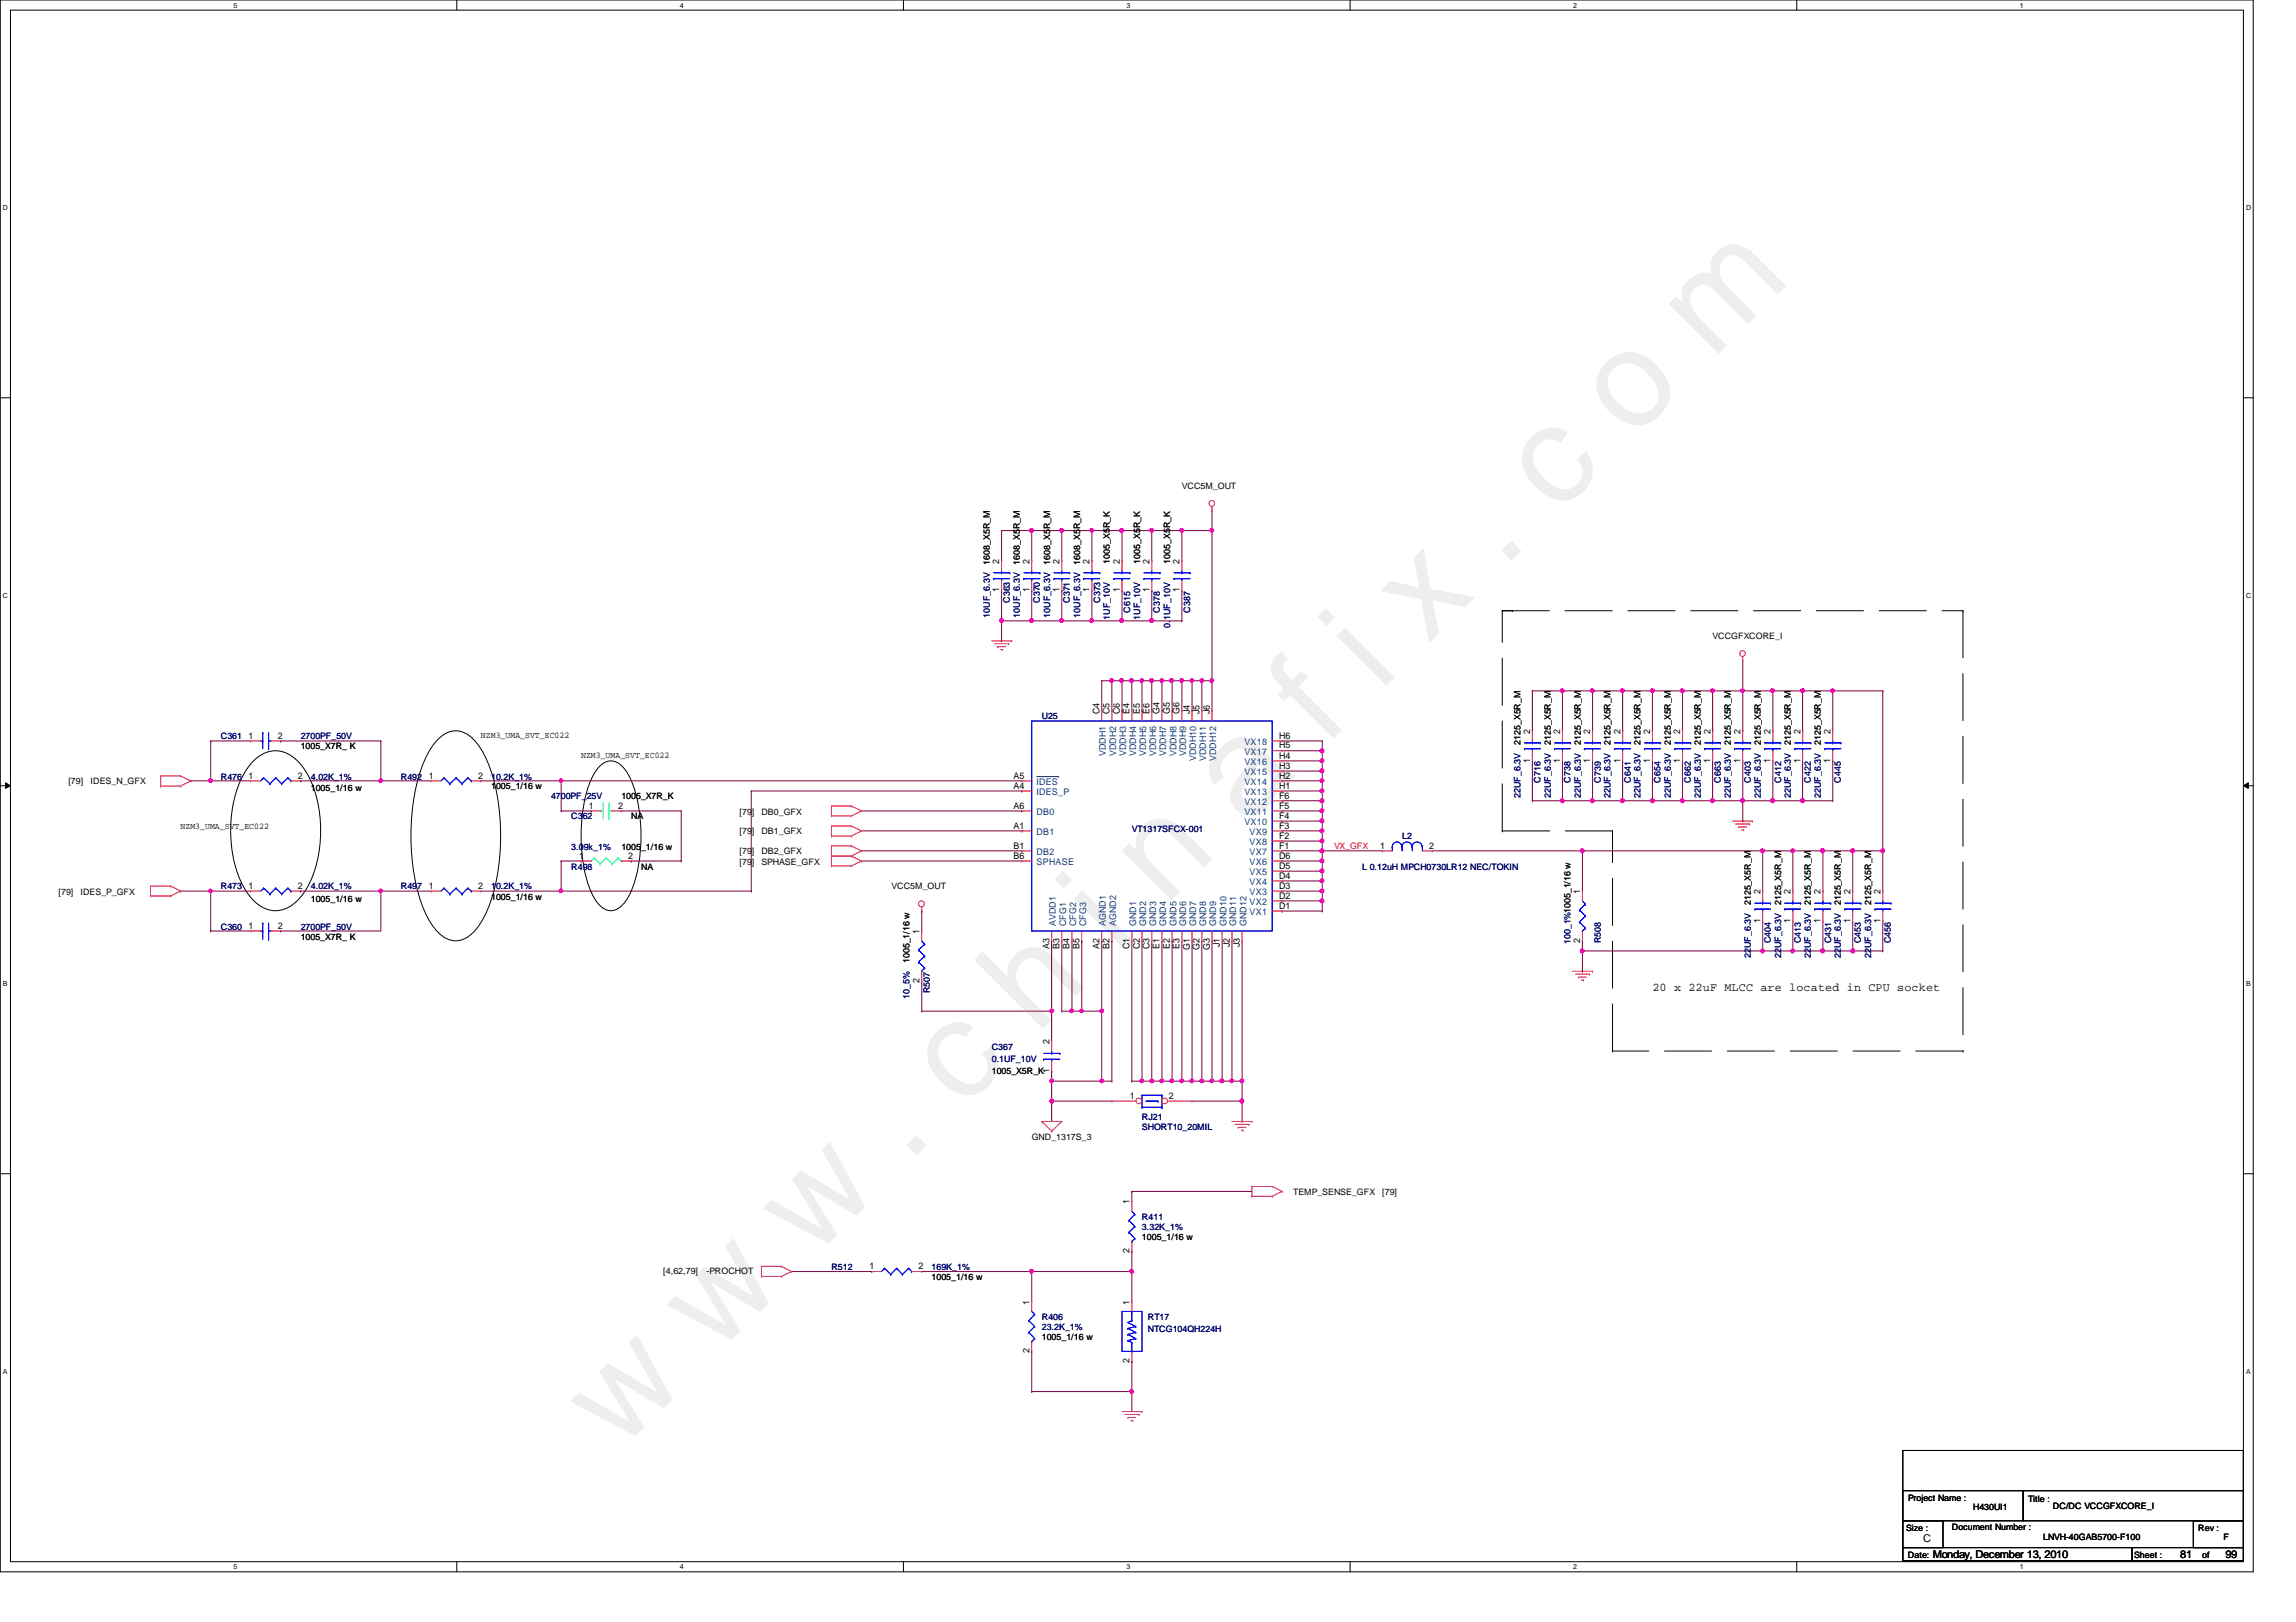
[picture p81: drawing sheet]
<svg xmlns="http://www.w3.org/2000/svg" width="297mm" height="210mm" viewBox="0 0 297 210" stroke-linecap="round" stroke-linejoin="round" font-family="sans-serif">
<defs><g id="words">
<text font-size="17.6" fill="#f0f" x="80.1" y="188" transform="rotate(-45 80.1 188)">w w w . c h i n a f i x . c o m</text>
<text font-size="1.5" x="213.8" y="128.2">20 x 22uF MLCC are located in CPU socket</text>
<g font-size="1.4">
<text x="248.8" y="199.5">C</text>
<text x="250.1" y="201.6">Monday, December 13, 2010</text>
<text x="282.1" y="201.6">81</text>
<text x="287.9" y="201.6">99</text>
</g>
<g font-size="1.2">
<text x="129.3" y="76.7" transform="rotate(-90 129.3 76.7)">1</text>
<text x="129.3" y="73" transform="rotate(-90 129.3 73)">2</text>
<text x="133.2" y="76.7" transform="rotate(-90 133.2 76.7)">1</text>
<text x="133.2" y="73" transform="rotate(-90 133.2 73)">2</text>
<text x="137.1" y="76.7" transform="rotate(-90 137.1 76.7)">1</text>
<text x="137.1" y="73" transform="rotate(-90 137.1 73)">2</text>
<text x="141" y="76.7" transform="rotate(-90 141 76.7)">1</text>
<text x="141" y="73" transform="rotate(-90 141 73)">2</text>
<text x="144.9" y="76.7" transform="rotate(-90 144.9 76.7)">1</text>
<text x="144.9" y="73" transform="rotate(-90 144.9 73)">2</text>
<text x="148.7" y="76.7" transform="rotate(-90 148.7 76.7)">1</text>
<text x="148.7" y="73" transform="rotate(-90 148.7 73)">2</text>
<text x="152.6" y="76.7" transform="rotate(-90 152.6 76.7)">1</text>
<text x="152.6" y="73" transform="rotate(-90 152.6 73)">2</text>
<text x="32.2" y="95.6">1</text>
<text x="35.9" y="95.6">2</text>
<text x="142.2" y="92.4" transform="rotate(-90 142.2 92.4)">C4</text>
<text x="143.5" y="92.4" transform="rotate(-90 143.5 92.4)">C5</text>
<text x="144.9" y="92.4" transform="rotate(-90 144.9 92.4)">C6</text>
<text x="146.1" y="92.4" transform="rotate(-90 146.1 92.4)">E4</text>
<text x="147.4" y="92.4" transform="rotate(-90 147.4 92.4)">E5</text>
<text x="148.7" y="92.4" transform="rotate(-90 148.7 92.4)">E6</text>
<text x="150" y="92.4" transform="rotate(-90 150 92.4)">G4</text>
<text x="151.3" y="92.4" transform="rotate(-90 151.3 92.4)">G5</text>
<text x="152.6" y="92.4" transform="rotate(-90 152.6 92.4)">G6</text>
<text x="153.9" y="92.4" transform="rotate(-90 153.9 92.4)">J4</text>
<text x="155.2" y="92.4" transform="rotate(-90 155.2 92.4)">J5</text>
<text x="156.5" y="92.4" transform="rotate(-90 156.5 92.4)">J6</text>
<text x="165.5" y="95.6">H6</text>
<text x="197.9" y="95" transform="rotate(-90 197.9 95)">2</text>
<text x="201.8" y="95" transform="rotate(-90 201.8 95)">2</text>
<text x="205.7" y="95" transform="rotate(-90 205.7 95)">2</text>
<text x="209.6" y="95" transform="rotate(-90 209.6 95)">2</text>
<text x="213.5" y="95" transform="rotate(-90 213.5 95)">2</text>
<text x="217.4" y="95" transform="rotate(-90 217.4 95)">2</text>
<text x="221.3" y="95" transform="rotate(-90 221.3 95)">2</text>
<text x="225.2" y="95" transform="rotate(-90 225.2 95)">2</text>
<text x="229.1" y="95" transform="rotate(-90 229.1 95)">2</text>
<text x="232.9" y="95" transform="rotate(-90 232.9 95)">2</text>
<text x="236.8" y="95" transform="rotate(-90 236.8 95)">2</text>
<text x="32.2" y="100.8">1</text>
<text x="38.5" y="100.8">2</text>
<text x="55.5" y="100.8">1</text>
<text x="61.8" y="100.8">2</text>
<text x="131.1" y="100.8">A5</text>
<text x="165.5" y="100.8">H2</text>
<text x="165.5" y="99.5">H3</text>
<text x="165.5" y="98.2">H4</text>
<text x="165.5" y="96.9">H5</text>
<text x="197.9" y="98.7" transform="rotate(-90 197.9 98.7)">1</text>
<text x="201.8" y="98.7" transform="rotate(-90 201.8 98.7)">1</text>
<text x="205.7" y="98.7" transform="rotate(-90 205.7 98.7)">1</text>
<text x="209.6" y="98.7" transform="rotate(-90 209.6 98.7)">1</text>
<text x="213.5" y="98.7" transform="rotate(-90 213.5 98.7)">1</text>
<text x="217.4" y="98.7" transform="rotate(-90 217.4 98.7)">1</text>
<text x="221.3" y="98.7" transform="rotate(-90 221.3 98.7)">1</text>
<text x="225.2" y="98.7" transform="rotate(-90 225.2 98.7)">1</text>
<text x="229.1" y="98.7" transform="rotate(-90 229.1 98.7)">1</text>
<text x="232.9" y="98.7" transform="rotate(-90 232.9 98.7)">1</text>
<text x="236.8" y="98.7" transform="rotate(-90 236.8 98.7)">1</text>
<text x="76.2" y="104.6">1</text>
<text x="80" y="104.6">2</text>
<text x="131.1" y="107.2">A1</text>
<text x="131.1" y="102.1">A4</text>
<text x="131.1" y="104.6">A6</text>
<text x="165.5" y="107.2">F3</text>
<text x="165.5" y="106">F4</text>
<text x="165.5" y="104.6">F5</text>
<text x="165.5" y="103.3">F6</text>
<text x="165.5" y="102.1">H1</text>
<text x="74.9" y="111.1">1</text>
<text x="81.3" y="111.1">2</text>
<text x="131.1" y="109.8">B1</text>
<text x="131.1" y="111.1">B6</text>
<text x="165.5" y="113.7">D4</text>
<text x="165.5" y="112.4">D5</text>
<text x="165.5" y="111.1">D6</text>
<text x="165.5" y="109.8">F1</text>
<text x="165.5" y="108.5">F2</text>
<text x="178.6" y="109.8">1</text>
<text x="184.9" y="109.8">2</text>
<text x="32.2" y="115">1</text>
<text x="38.5" y="115">2</text>
<text x="55.5" y="115">1</text>
<text x="61.8" y="115">2</text>
<text x="165.5" y="117.6">D1</text>
<text x="165.5" y="116.3">D2</text>
<text x="165.5" y="115">D3</text>
<text x="204.4" y="115.7" transform="rotate(-90 204.4 115.7)">1</text>
<text x="227.8" y="119.4" transform="rotate(-90 227.8 119.4)">1</text>
<text x="227.8" y="115.7" transform="rotate(-90 227.8 115.7)">2</text>
<text x="231.6" y="119.4" transform="rotate(-90 231.6 119.4)">1</text>
<text x="231.6" y="115.7" transform="rotate(-90 231.6 115.7)">2</text>
<text x="235.5" y="119.4" transform="rotate(-90 235.5 119.4)">1</text>
<text x="235.5" y="115.7" transform="rotate(-90 235.5 115.7)">2</text>
<text x="239.4" y="119.4" transform="rotate(-90 239.4 119.4)">1</text>
<text x="239.4" y="115.7" transform="rotate(-90 239.4 115.7)">2</text>
<text x="243.3" y="119.4" transform="rotate(-90 243.3 119.4)">1</text>
<text x="243.3" y="115.7" transform="rotate(-90 243.3 115.7)">2</text>
<text x="32.2" y="120.2">1</text>
<text x="35.9" y="120.2">2</text>
<text x="119" y="120.9" transform="rotate(-90 119 120.9)">1</text>
<text x="135.8" y="122.8" transform="rotate(-90 135.8 122.8)">A3</text>
<text x="137.1" y="122.8" transform="rotate(-90 137.1 122.8)">B3</text>
<text x="138.4" y="122.8" transform="rotate(-90 138.4 122.8)">B4</text>
<text x="139.7" y="122.8" transform="rotate(-90 139.7 122.8)">B5</text>
<text x="142.2" y="122.8" transform="rotate(-90 142.2 122.8)">A2</text>
<text x="143.5" y="122.8" transform="rotate(-90 143.5 122.8)">B2</text>
<text x="146.1" y="122.9" transform="rotate(-90 146.1 122.9)">C1</text>
<text x="147.4" y="122.9" transform="rotate(-90 147.4 122.9)">C2</text>
<text x="148.7" y="122.9" transform="rotate(-90 148.7 122.9)">C3</text>
<text x="150" y="122.8" transform="rotate(-90 150 122.8)">E1</text>
<text x="151.3" y="122.8" transform="rotate(-90 151.3 122.8)">E2</text>
<text x="152.6" y="122.8" transform="rotate(-90 152.6 122.8)">E3</text>
<text x="153.9" y="122.9" transform="rotate(-90 153.9 122.9)">G1</text>
<text x="155.2" y="122.9" transform="rotate(-90 155.2 122.9)">G2</text>
<text x="156.5" y="122.9" transform="rotate(-90 156.5 122.9)">G3</text>
<text x="157.8" y="122.6" transform="rotate(-90 157.8 122.6)">J1</text>
<text x="159.1" y="122.6" transform="rotate(-90 159.1 122.6)">J2</text>
<text x="160.4" y="122.6" transform="rotate(-90 160.4 122.6)">J3</text>
<text x="204.4" y="122" transform="rotate(-90 204.4 122)">2</text>
<text x="119" y="127.2" transform="rotate(-90 119 127.2)">2</text>
<text x="135.8" y="135.1" transform="rotate(-90 135.8 135.1)">2</text>
<text x="135.8" y="138.9" transform="rotate(-90 135.8 138.9)">1</text>
<text x="146.2" y="142.2">1</text>
<text x="151.2" y="142.2">2</text>
<text x="146.1" y="155.9" transform="rotate(-90 146.1 155.9)">1</text>
<text x="112.5" y="164.3">1</text>
<text x="118.8" y="164.3">2</text>
<text x="146.1" y="162.2" transform="rotate(-90 146.1 162.2)">2</text>
<text x="133.2" y="168.8" transform="rotate(-90 133.2 168.8)">1</text>
<text x="146.1" y="168.8" transform="rotate(-90 146.1 168.8)">1</text>
<text x="133.2" y="175.1" transform="rotate(-90 133.2 175.1)">2</text>
<text x="146.1" y="176.4" transform="rotate(-90 146.1 176.4)">2</text>
</g>
<g font-size="1.2" fill="#004080">
<text x="134.1" y="101.6">IDES</text>
<text x="143.1" y="97.9" transform="rotate(-90 143.1 97.9)">VDDH1</text>
<text x="144.4" y="97.9" transform="rotate(-90 144.4 97.9)">VDDH2</text>
<text x="145.7" y="97.9" transform="rotate(-90 145.7 97.9)">VDDH3</text>
<text x="147" y="97.9" transform="rotate(-90 147 97.9)">VDDH4</text>
<text x="148.3" y="97.9" transform="rotate(-90 148.3 97.9)">VDDH5</text>
<text x="149.6" y="97.9" transform="rotate(-90 149.6 97.9)">VDDH6</text>
<text x="150.9" y="97.9" transform="rotate(-90 150.9 97.9)">VDDH7</text>
<text x="152.2" y="97.9" transform="rotate(-90 152.2 97.9)">VDDH8</text>
<text x="153.5" y="97.9" transform="rotate(-90 153.5 97.9)">VDDH9</text>
<text x="154.8" y="98.5" transform="rotate(-90 154.8 98.5)">VDDH10</text>
<text x="156" y="98.5" transform="rotate(-90 156 98.5)">VDDH11</text>
<text x="157.3" y="98.5" transform="rotate(-90 157.3 98.5)">VDDH12</text>
<text x="161" y="101.6">VX14</text>
<text x="161" y="100.3">VX15</text>
<text x="161" y="99">VX16</text>
<text x="161" y="97.7">VX17</text>
<text x="161" y="96.4">VX18</text>
<text x="134.1" y="102.9">IDES_P</text>
<text x="134.1" y="105.5">DB0</text>
<text x="161" y="106.8">VX10</text>
<text x="161" y="105.5">VX11</text>
<text x="161" y="104.2">VX12</text>
<text x="161" y="102.9">VX13</text>
<text x="134.1" y="108.1">DB1</text>
<text x="134.1" y="110.7">DB2</text>
<text x="134.1" y="112">SPHASE</text>
<text x="161.7" y="113.3">VX5</text>
<text x="161.7" y="112">VX6</text>
<text x="161.7" y="110.7">VX7</text>
<text x="161.7" y="109.4">VX8</text>
<text x="161.7" y="108.1">VX9</text>
<text x="136.6" y="119.8" transform="rotate(-90 136.6 119.8)">AVDD1</text>
<text x="137.9" y="119.8" transform="rotate(-90 137.9 119.8)">CFG1</text>
<text x="139.2" y="119.8" transform="rotate(-90 139.2 119.8)">CFG2</text>
<text x="140.5" y="119.8" transform="rotate(-90 140.5 119.8)">CFG3</text>
<text x="143.1" y="119.8" transform="rotate(-90 143.1 119.8)">AGND1</text>
<text x="144.4" y="119.8" transform="rotate(-90 144.4 119.8)">AGND2</text>
<text x="147" y="119.8" transform="rotate(-90 147 119.8)">GND1</text>
<text x="148.3" y="119.8" transform="rotate(-90 148.3 119.8)">GND2</text>
<text x="149.6" y="119.8" transform="rotate(-90 149.6 119.8)">GND3</text>
<text x="150.9" y="119.8" transform="rotate(-90 150.9 119.8)">GND4</text>
<text x="152.2" y="119.8" transform="rotate(-90 152.2 119.8)">GND5</text>
<text x="153.5" y="119.8" transform="rotate(-90 153.5 119.8)">GND6</text>
<text x="154.8" y="119.8" transform="rotate(-90 154.8 119.8)">GND7</text>
<text x="156" y="119.8" transform="rotate(-90 156 119.8)">GND8</text>
<text x="157.3" y="119.8" transform="rotate(-90 157.3 119.8)">GND9</text>
<text x="158.7" y="119.8" transform="rotate(-90 158.7 119.8)">GND10</text>
<text x="159.9" y="119.8" transform="rotate(-90 159.9 119.8)">GND11</text>
<text x="161.2" y="119.8" transform="rotate(-90 161.2 119.8)">GND12</text>
<text x="161.7" y="118.4">VX1</text>
<text x="161.7" y="117.1">VX2</text>
<text x="161.7" y="115.9">VX3</text>
<text x="161.7" y="114.6">VX4</text>
</g>
<g font-size="1.1">
<text x="152.9" y="63.3">VCC5M_OUT</text>
<text x="128.1" y="73.1" transform="rotate(-90 128.1 73.1)">1608_X5R_M</text>
<text x="131.9" y="73.1" transform="rotate(-90 131.9 73.1)">1608_X5R_M</text>
<text x="135.8" y="73.1" transform="rotate(-90 135.8 73.1)">1608_X5R_M</text>
<text x="139.7" y="73.1" transform="rotate(-90 139.7 73.1)">1608_X5R_M</text>
<text x="143.6" y="72.9" transform="rotate(-90 143.6 72.9)">1005_X5R_K</text>
<text x="147.5" y="72.9" transform="rotate(-90 147.5 72.9)">1005_X5R_K</text>
<text x="151.4" y="72.9" transform="rotate(-90 151.4 72.9)">1005_X5R_K</text>
<text x="221.6" y="82.7">VCCGFXCORE_I</text>
<text x="62.2" y="95.5">NZM3_UMA_SVT_EC022</text>
<text x="8.8" y="101.5">[79]</text>
<text x="11.7" y="101.5">IDES_N_GFX</text>
<text x="38.9" y="97">1005_X7R_ K</text>
<text x="75.2" y="98.1">NZM3_UMA_SVT_EC022</text>
<text x="196.7" y="96.4" transform="rotate(-90 196.7 96.4)">2125_X5R_M</text>
<text x="200.6" y="96.4" transform="rotate(-90 200.6 96.4)">2125_X5R_M</text>
<text x="204.5" y="96.4" transform="rotate(-90 204.5 96.4)">2125_X5R_M</text>
<text x="208.4" y="96.4" transform="rotate(-90 208.4 96.4)">2125_X5R_M</text>
<text x="212.3" y="96.4" transform="rotate(-90 212.3 96.4)">2125_X5R_M</text>
<text x="216.2" y="96.4" transform="rotate(-90 216.2 96.4)">2125_X5R_M</text>
<text x="220" y="96.4" transform="rotate(-90 220 96.4)">2125_X5R_M</text>
<text x="223.9" y="96.4" transform="rotate(-90 223.9 96.4)">2125_X5R_M</text>
<text x="227.8" y="96.4" transform="rotate(-90 227.8 96.4)">2125_X5R_M</text>
<text x="231.7" y="96.4" transform="rotate(-90 231.7 96.4)">2125_X5R_M</text>
<text x="235.6" y="96.4" transform="rotate(-90 235.6 96.4)">2125_X5R_M</text>
<text x="23.4" y="107.2">NZM3_UMA_SVT_EC022</text>
<text x="40.2" y="102.4">1005_1/16 w</text>
<text x="63.5" y="102.2">1005_1/16 w</text>
<text x="80.4" y="103.5">1005_X7R_K</text>
<text x="81.7" y="106">NA</text>
<text x="95.7" y="105.4">[79]</text>
<text x="95.7" y="108">[79]</text>
<text x="98.5" y="105.4">DB0_GFX</text>
<text x="98.5" y="108">DB1_GFX</text>
<text x="80.4" y="109.9">1005_1/16 w</text>
<text x="83" y="112.5">NA</text>
<text x="95.7" y="110.6">[79]</text>
<text x="95.7" y="111.9">[79]</text>
<text x="98.5" y="110.6">DB2_GFX</text>
<text x="98.5" y="111.9">SPHASE_GFX</text>
<text x="7.6" y="115.8">[79]</text>
<text x="10.4" y="115.8">IDES_P_GFX</text>
<text x="40.2" y="116.7">1005_1/16 w</text>
<text x="63.5" y="116.4">1005_1/16 w</text>
<text x="115.4" y="115.1">VCC5M_OUT</text>
<text x="226.5" y="117.1" transform="rotate(-90 226.5 117.1)">2125_X5R_M</text>
<text x="230.4" y="117.1" transform="rotate(-90 230.4 117.1)">2125_X5R_M</text>
<text x="234.3" y="117.1" transform="rotate(-90 234.3 117.1)">2125_X5R_M</text>
<text x="238.2" y="117.1" transform="rotate(-90 238.2 117.1)">2125_X5R_M</text>
<text x="242.1" y="117.1" transform="rotate(-90 242.1 117.1)">2125_X5R_M</text>
<text x="38.9" y="121.6">1005_X7R_ K</text>
<text x="117.7" y="124.6" transform="rotate(-90 117.7 124.6)">1005_1/16 w</text>
<text x="128.3" y="138.9">1005_X5R_K</text>
<text x="133.5" y="147.5">GND_1317S_3</text>
<text x="167.3" y="154.6">TEMP_SENSE_GFX</text>
<text x="178.8" y="154.6">[79]</text>
<text x="147.7" y="160.4">1005_1/16 w</text>
<text x="85.8" y="164.8">[4,62,79]</text>
<text x="91.4" y="164.8">-PROCHOT</text>
<text x="120.5" y="165.7">1005_1/16 w</text>
<text x="134.8" y="173.4">1005_1/16 w</text>
<text x="246.8" y="194.3">Project Name :</text>
<text x="255.3" y="195.4">H430UI1</text>
<text x="262.4" y="194.4">Title :</text>
<text x="265.6" y="195.3">DC/DC VCCGFXCORE_I</text>
<text x="246.6" y="198.2">Size :</text>
<text x="246.8" y="201.6">Date:</text>
<text x="252.5" y="198">Document Number :</text>
<text x="264.3" y="199.3">LNVH-40GAB5700-F100</text>
<text x="276.1" y="201.6">Sheet :</text>
<text x="284.4" y="198.2">Rev :</text>
<text x="284.9" y="201.6">of</text>
<text x="287.7" y="199.3">F</text>
</g>
<g font-size="1.1" fill="#000080">
<text x="128.1" y="79.9" transform="rotate(-90 128.1 79.9)">10UF_6.3V</text>
<text x="130.6" y="78" transform="rotate(-90 130.6 78)">C363</text>
<text x="131.9" y="79.9" transform="rotate(-90 131.9 79.9)">10UF_6.3V</text>
<text x="134.5" y="78" transform="rotate(-90 134.5 78)">C370</text>
<text x="135.8" y="79.9" transform="rotate(-90 135.8 79.9)">10UF_6.3V</text>
<text x="138.4" y="78" transform="rotate(-90 138.4 78)">C371</text>
<text x="139.7" y="79.9" transform="rotate(-90 139.7 79.9)">10UF_6.3V</text>
<text x="142.3" y="78" transform="rotate(-90 142.3 78)">C373</text>
<text x="143.6" y="80.2" transform="rotate(-90 143.6 80.2)">1UF_10V</text>
<text x="146.2" y="79.3" transform="rotate(-90 146.2 79.3)">C615</text>
<text x="147.5" y="80.2" transform="rotate(-90 147.5 80.2)">1UF_10V</text>
<text x="150.1" y="79.3" transform="rotate(-90 150.1 79.3)">C378</text>
<text x="151.4" y="81.2" transform="rotate(-90 151.4 81.2)">0.1UF_10V</text>
<text x="154" y="79.3" transform="rotate(-90 154 79.3)">C387</text>
<text x="28.6" y="95.7">C361</text>
<text x="38.9" y="95.7">2700PF_50V</text>
<text x="134.8" y="93.1">U25</text>
<text x="28.6" y="100.9">R476</text>
<text x="40.2" y="100.9">4.02K_1%</text>
<text x="51.9" y="100.9">R492</text>
<text x="63.5" y="100.9">10.2K_1%</text>
<text x="199.3" y="101.3" transform="rotate(-90 199.3 101.3)">C716</text>
<text x="203.2" y="101.3" transform="rotate(-90 203.2 101.3)">C738</text>
<text x="207.1" y="101.3" transform="rotate(-90 207.1 101.3)">C739</text>
<text x="211" y="101.3" transform="rotate(-90 211 101.3)">C641</text>
<text x="214.8" y="101.3" transform="rotate(-90 214.8 101.3)">C654</text>
<text x="218.7" y="101.3" transform="rotate(-90 218.7 101.3)">C662</text>
<text x="222.6" y="101.3" transform="rotate(-90 222.6 101.3)">C663</text>
<text x="226.5" y="101.3" transform="rotate(-90 226.5 101.3)">C403</text>
<text x="230.4" y="101.3" transform="rotate(-90 230.4 101.3)">C412</text>
<text x="234.3" y="101.3" transform="rotate(-90 234.3 101.3)">C422</text>
<text x="238.2" y="101.3" transform="rotate(-90 238.2 101.3)">C445</text>
<text x="71.3" y="103.5">4700PF_25V</text>
<text x="73.9" y="106">C362</text>
<text x="146.4" y="107.6">VT1317SFCX-001</text>
<text x="196.7" y="103.3" transform="rotate(-90 196.7 103.3)">22UF_6.3V</text>
<text x="200.6" y="103.3" transform="rotate(-90 200.6 103.3)">22UF_6.3V</text>
<text x="204.5" y="103.3" transform="rotate(-90 204.5 103.3)">22UF_6.3V</text>
<text x="208.4" y="103.3" transform="rotate(-90 208.4 103.3)">22UF_6.3V</text>
<text x="212.3" y="103.3" transform="rotate(-90 212.3 103.3)">22UF_6.3V</text>
<text x="216.2" y="103.3" transform="rotate(-90 216.2 103.3)">22UF_6.3V</text>
<text x="220" y="103.3" transform="rotate(-90 220 103.3)">22UF_6.3V</text>
<text x="223.9" y="103.3" transform="rotate(-90 223.9 103.3)">22UF_6.3V</text>
<text x="227.8" y="103.3" transform="rotate(-90 227.8 103.3)">22UF_6.3V</text>
<text x="231.7" y="103.3" transform="rotate(-90 231.7 103.3)">22UF_6.3V</text>
<text x="235.6" y="103.3" transform="rotate(-90 235.6 103.3)">22UF_6.3V</text>
<text x="73.9" y="112.5">R498</text>
<text x="73.9" y="109.9">3.09k_1%</text>
<text x="176.2" y="112.5">L 0.12uH MPCH0730LR12 NEC/TOKIN</text>
<text x="181.4" y="108.6">L2</text>
<text x="28.6" y="115.1">R473</text>
<text x="40.2" y="115.1">4.02K_1%</text>
<text x="51.9" y="115.1">R497</text>
<text x="63.5" y="115.1">10.2K_1%</text>
<text x="28.6" y="120.3">C360</text>
<text x="38.9" y="120.3">2700PF_50V</text>
<text x="203.2" y="122.2" transform="rotate(-90 203.2 122.2)">100_1%1005_1/16 w</text>
<text x="207.1" y="122" transform="rotate(-90 207.1 122)">R508</text>
<text x="226.5" y="124" transform="rotate(-90 226.5 124)">22UF_6.3V</text>
<text x="229.1" y="122" transform="rotate(-90 229.1 122)">C404</text>
<text x="230.4" y="124" transform="rotate(-90 230.4 124)">22UF_6.3V</text>
<text x="233" y="122" transform="rotate(-90 233 122)">C413</text>
<text x="234.3" y="124" transform="rotate(-90 234.3 124)">22UF_6.3V</text>
<text x="236.9" y="122" transform="rotate(-90 236.9 122)">C431</text>
<text x="238.2" y="124" transform="rotate(-90 238.2 124)">22UF_6.3V</text>
<text x="240.7" y="122" transform="rotate(-90 240.7 122)">C453</text>
<text x="242.1" y="124" transform="rotate(-90 242.1 124)">22UF_6.3V</text>
<text x="244.6" y="122" transform="rotate(-90 244.6 122)">C456</text>
<text x="117.7" y="129.3" transform="rotate(-90 117.7 129.3)">10_5%</text>
<text x="120.3" y="128.5" transform="rotate(-90 120.3 128.5)">R507</text>
<text x="128.3" y="135.8">C367</text>
<text x="128.3" y="137.4">0.1UF_10V</text>
<text x="147.7" y="144.9">RJ21</text>
<text x="147.7" y="146.2">SHORT10_20MIL</text>
<text x="147.7" y="157.9">R411</text>
<text x="147.7" y="159.2">3.32K_1%</text>
<text x="107.6" y="164.3">R512</text>
<text x="120.5" y="164.3">169K_1%</text>
<text x="134.8" y="170.8">R406</text>
<text x="134.8" y="172.1">23.2K_1%</text>
<text x="148.5" y="170.8">RT17</text>
<text x="148.5" y="172.4">NTCG104QH224H</text>
</g>
<text font-size="1.1" fill="#f00" x="172.6" y="109.9">VX_GFX</text>
<g font-size=".9">
<text x="30.2" y="1">5</text>
<text x="88" y="1">4</text>
<text x="145.8" y="1">3</text>
<text x="203.5" y="1">2</text>
<text x="261.3" y="1">1</text>
<text x=".4" y="27.2">D</text>
<text x="290.6" y="27.2">D</text>
<text x=".4" y="77.3">C</text>
<text x="290.6" y="77.3">C</text>
<text x=".4" y="127.6">B</text>
<text x="290.6" y="127.6">B</text>
<text x=".4" y="177.8">A</text>
<text x="290.6" y="177.8">A</text>
<text x="30.2" y="203.1">5</text>
<text x="88" y="203.1">4</text>
<text x="145.8" y="203.1">3</text>
<text x="203.5" y="203.1">2</text>
<text x="261.3" y="203.1">1</text>
</g>
</g></defs>
<path d="M0 0h291.5v203.4h-291.5zM1.4 1.3h288.8v200.8h-288.8z" fill="none" stroke="#000" stroke-width=".13"/>
<g fill="#fff">
<path d="M30.2 .2h.5v1h-.5z"/>
<path d="M30.2 202.3h.5v1h-.5z"/>
</g>
<path d="M59.1 0v1.3M59.1 202.1v1.3" fill="none" stroke="#000" stroke-width=".13"/>
<g fill="#fff">
<path d="M88 .2h.5v1h-.5z"/>
<path d="M88 202.3h.5v1h-.5z"/>
</g>
<path d="M116.9 0v1.3M116.9 202.1v1.3" fill="none" stroke="#000" stroke-width=".13"/>
<g fill="#fff">
<path d="M145.8 .2h.5v1h-.5z"/>
<path d="M145.8 202.3h.5v1h-.5z"/>
</g>
<path d="M174.7 0v1.3M174.7 202.1v1.3" fill="none" stroke="#000" stroke-width=".13"/>
<g fill="#fff">
<path d="M203.5 .2h.5v1h-.5z"/>
<path d="M203.5 202.3h.5v1h-.5z"/>
</g>
<path d="M232.4 0v1.3M232.4 202.1v1.3" fill="none" stroke="#000" stroke-width=".13"/>
<g fill="#fff">
<path d="M261.3 .2h.5v1h-.5z"/>
<path d="M261.3 202.3h.5v1h-.5z"/>
<path d="M.4 26.4h.6v1h-.6z"/>
<path d="M290.6 26.4h.6v1h-.6z"/>
<path d="M.4 76.5h.6v1.1h-.6z"/>
<path d="M290.6 76.5h.6v1.1h-.6z"/>
</g>
<path d="M0 51.5h1.4M290.2 51.5h1.3" fill="none" stroke="#000" stroke-width=".13"/>
<g fill="#fff">
<path d="M.4 126.7h.6v1.1h-.6z"/>
<path d="M290.6 126.7h.6v1.1h-.6z"/>
</g>
<path d="M0 101.7h1.4M.7 101.3l.7 .4-.7 .3zM290.2 101.7l.7-.4v.7zM290.2 101.7h1.3" fill="none" stroke="#000" stroke-width=".13"/>
<path d="M.7 101.3l.7 .4-.7 .3zM290.2 101.7l.7-.4v.7z" fill="#000"/>
<g fill="#fff">
<path d="M.4 177h.5v1h-.5z"/>
<path d="M290.6 177h.5v1h-.5z"/>
</g>
<path d="M32.7 98.6a3.8 3.8 0 0 1 5.9 0 13.2 13.2 0 0 1 2.9 8.9 13.3 13.3 0 0 1-2.9 8.9 3.8 3.8 0 0 1-5.9 0 13.4 13.4 0 0 1-2.9-8.9 13.3 13.3 0 0 1 2.9-8.9zM56.9 95.5a2.86 2.86 0 0 1 4.2 0 12.4 12.4 0 0 1 3 6.3 28.8 28.8 0 0 1-.8 15.4 8.5 8.5 0 0 1-2.9 4.1 2.77 2.77 0 0 1-3.5-.5 12.4 12.4 0 0 1-3.1-6.3 29.1 29.1 0 0 1 .8-15.4 9.4 9.4 0 0 1 2.3-3.6zM0 151.9h1.4M290.2 151.9h1.3" fill="none" stroke="#000" stroke-width=".13"/>
<path d="M194.3 79h59.7M254 79h.1M254 79v57M194.3 107.5v-28.5M208.6 136v-28.5M254 136h.1M254 136h-45.4" fill="none" stroke="#000" stroke-width=".13" stroke-dasharray="6.1 2"/>
<path d="M243.6 89.4h.1M243.6 89.4v20.7M62.2 101h.1M62.2 101h70M97.2 102.4h35" fill="none" stroke="#800040" stroke-width=".13"/>
<path d="M243.4 109.9h.1l.3 .1-.1 .3-.2 .1-.1-.1z" fill-rule="evenodd" fill="#f0f"/>
<path d="M243.4 109.9h.1l.3 .1-.1 .3-.2 .1-.1-.1z" fill="none" stroke="#f0f" stroke-width=".13"/>
<path d="M237.1 89.4h6.5" fill="none" stroke="#800040" stroke-width=".13"/>
<path d="M236.9 89.2h.3l.1 .2-.1 .1-.1 .1-.2-.1z" fill-rule="evenodd" fill="#f0f"/>
<path d="M236.9 89.2h.3l.1 .2-.1 .1-.1 .1-.2-.1z" fill="none" stroke="#f0f" stroke-width=".13"/>
<path d="M235.8 110.1h3.9M239.7 110.1h.1M239.7 110.1v5.2" fill="none" stroke="#800040" stroke-width=".13"/>
<circle cx="239.7" cy="110.1" r=".26" fill="#f0f"/>
<circle cx="239.7" cy="110.1" r=".26" fill="none" stroke="#f0f" stroke-width=".13"/>
<path d="M239.7 110.1h3.9M243.6 110.1h.1M243.6 110.1v5.2M243.6 119.2v3.9M239.7 123.1h.1M239.7 123.1h3.9M243.6 123.1h.1" fill="none" stroke="#800040" stroke-width=".13"/>
<circle cx="239.7" cy="123.1" r=".26" fill="#f0f"/>
<circle cx="239.7" cy="123.1" r=".26" fill="none" stroke="#f0f" stroke-width=".13"/>
<path d="M23.4 115.3h.1M23.4 115.3h3.9M24.7 101h.1M24.7 101h7.7M27.3 101h.1M38.9 101h.1M38.9 101h10.4M49.3 115.3h.1M49.3 115.3v5.2M239.7 119.2v3.9M235.8 123.1h3.9M239.7 123.1h.1" fill="none" stroke="#800040" stroke-width=".13"/>
<path d="M27.1 100.9h.3l.1 .1-.1 .2-.2 .1-.1-.1z" fill-rule="evenodd" fill="#f0f"/>
<path d="M27.1 100.9h.3l.1 .1-.1 .2-.2 .1-.1-.1z" fill="none" stroke="#f0f" stroke-width=".13"/>
<path d="M27.3 95.9h.1M27.3 95.9h5.1M27.3 95.9v5.1M49.3 101h.1M49.3 101h6.4" fill="none" stroke="#800040" stroke-width=".13"/>
<path d="M49.1 100.9h.3l.1 .1-.1 .2-.2 .1-.1-.1z" fill-rule="evenodd" fill="#f0f"/>
<path d="M49.1 100.9h.3l.1 .1-.1 .2-.2 .1-.1-.1z" fill="none" stroke="#f0f" stroke-width=".13"/>
<path d="M36.3 95.9h.1M36.3 95.9h13M49.3 95.9h.1M49.3 95.9v5.1M27.3 115.3h.1M27.3 115.3h5.1M27.3 115.3v5.2M27.3 120.5h.1M27.3 120.5h5.1M36.3 120.5h.1M36.3 120.5h13" fill="none" stroke="#800040" stroke-width=".13"/>
<path d="M27.1 115.1h.3l.1 .2-.1 .1-.2 .1-.1-.1z" fill-rule="evenodd" fill="#f0f"/>
<path d="M27.1 115.1h.3l.1 .2-.1 .1-.2 .1-.1-.1z" fill="none" stroke="#f0f" stroke-width=".13"/>
<path d="M49.3 115.3h.1M49.3 115.3h6.4" fill="none" stroke="#800040" stroke-width=".13"/>
<path d="M49.1 115.1h.3l.1 .2-.1 .1-.2 .1-.1-.1z" fill-rule="evenodd" fill="#f0f"/>
<path d="M49.1 115.1h.3l.1 .2-.1 .1-.2 .1-.1-.1z" fill="none" stroke="#f0f" stroke-width=".13"/>
<path d="M38.9 115.3h.1M38.9 115.3h10.4M62.2 115.3h10.4" fill="none" stroke="#800040" stroke-width=".13"/>
<g fill="none" stroke="#f00" stroke-width=".13">
<path d="M32.4 95.9h.1M32.4 95.9h1.3M35 95.9h1.3M36.3 95.9h.1M19.5 114.7h.1M19.5 116h.1M19.5 114.7h2.6M19.5 114.7v1.3M19.5 116h2.6M20.8 100.4h.1M20.8 101.7h.1M20.8 100.4h2.6"/>
<path d="M20.8 100.4v1.3M20.8 101.7h2.6M22.1 114.7h.1M22.1 116h.1M22.1 114.7l1.3 .6M23.4 100.4h.1M23.4 101.7h.1M23.4 115.3h.1M23.4 100.4l1.3 .6M23.4 115.3l-1.3 .7M24.7 101h.1M24.7 101l-1.3 .7"/>
<path d="M32.4 101h.1M32.4 115.3h.1M32.4 101h1.3M32.4 115.3h1.3M37.6 101h1.3M37.6 115.3h1.3M38.9 101h.1M38.9 115.3h.1M55.7 115.3h.1M55.7 101h.1M55.7 101h1.4M55.7 115.3h1.4"/>
<path d="M61 101h1.2M61 115.3h1.2M62.2 115.3h.1M62.2 101h.1M239.7 119.2h.1M239.7 115.3h.1M239.7 115.3v1.3M239.7 117.9v1.3M243.6 119.2h.1M243.6 115.3h.1M243.6 115.3v1.3M243.6 117.9v1.3"/>
<path d="M32.4 120.5h.1M32.4 120.5h1.3M35 120.5h1.3M36.3 120.5h.1"/>
</g>
<path d="M246.2 196.8h5.2v3.5h-5.2zM246.2 192.9h15.5v3.9h-15.5zM246.2 187.7h44v14.3h-44zM261.7 192.9h28.5v3.9h-28.5zM283.8 196.8h6.4v3.5h-6.4zM246.2 200.3h29.6v1.7h-29.6zM275.8 200.3h14.4v1.7h-14.4z" fill="none" stroke="#000" stroke-width=".13"/>
<g fill="none" stroke="#00f" stroke-width=".13">
<path d="M33.7 95.9h.3M34 95.9h.1M34 94.8h.1M34 94.8v2.1M34.8 96.9h.1M34.8 95.9h.1M34.8 94.8v2.1M34.8 95.9h.2M133.5 93.3h31.1v27.2h-31.1zM236.1 96.1h2.1M236.1 96.9h2.1M238.2 96.1h.1"/>
<path d="M34 119.5h.1M34 119.5v2M34.1 100.7h.1M34.1 114.9h.1M34.1 100.7l-.4 .3M34.1 100.7l.8 .7M34.1 114.9l-.4 .4M34.1 114.9l.8 .8M34.8 119.5v2M34.9 101.4h.1M34.9 115.7h.1M35.7 100.7h.1"/>
<path d="M35.7 114.9h.1M35.7 100.7l-.8 .7M35.7 100.7l.7 .7M35.7 114.9l-.8 .8M35.7 114.9l.7 .8M36.4 101.4h.1M36.4 115.7h.1M37.3 100.7h.1M37.3 114.9h.1M37.3 100.7l-.9 .7M37.3 100.7l.3 .3M37.3 114.9l-.9 .8"/>
<path d="M37.3 114.9l.3 .4M37.6 101h.1M37.6 115.3h.1M57.4 114.9h.1M57.4 100.7h.1M57.4 114.9l-.3 .4M57.4 114.9l.8 .8M57.4 100.7l-.3 .3M57.4 100.7l.8 .7M58.2 115.7h.1M58.2 101.4h.1M59 114.9h.1"/>
<path d="M59 100.7h.1M59 114.9l-.8 .8M59 114.9l.8 .8M59 100.7l-.8 .7M59 100.7l.8 .7M59.8 115.7h.1M59.8 101.4h.1M60.5 114.9h.1M60.5 100.7h.1M60.5 114.9l-.7 .8M60.5 114.9l.5 .4M60.5 100.7l-.7 .7"/>
<path d="M60.5 100.7l.5 .3M61 115.3h.1M61 101h.1M238.7 117.6h.1M238.7 116.9h2M238.7 117.6h2M239.7 117.6h.1M239.7 116.9h.1M239.7 116.6v.3M239.7 117.6v.3M240.7 116.9h.1M242.6 117.6h.1"/>
<path d="M242.6 116.9h2M242.6 117.6h2M243.6 117.6h.1M243.6 116.9h.1M243.6 116.6v.3M243.6 117.6v.3M244.6 116.9h.1M33.7 120.5h.3M34 120.5h.1M34.8 121.5h.1M34.8 120.5h.1M34.8 120.5h.2"/>
</g>
<path d="M243.4 109.9h.1l.3 .1-.1 .3-.2 .1-.1-.1z" fill-rule="evenodd" fill="#f0f"/>
<path d="M243.4 109.9h.1l.3 .1-.1 .3-.2 .1-.1-.1z" fill="none" stroke="#f0f" stroke-width=".13"/>
<path d="M236.9 89.2h.3l.1 .2-.1 .1-.1 .1-.2-.1z" fill-rule="evenodd" fill="#f0f"/>
<path d="M236.9 89.2h.3l.1 .2-.1 .1-.1 .1-.2-.1z" fill="none" stroke="#f0f" stroke-width=".13"/>
<circle cx="239.7" cy="110.1" r=".26" fill="#f0f"/>
<circle cx="239.7" cy="110.1" r=".26" fill="none" stroke="#f0f" stroke-width=".13"/>
<circle cx="239.7" cy="123.1" r=".26" fill="#f0f"/>
<circle cx="239.7" cy="123.1" r=".26" fill="none" stroke="#f0f" stroke-width=".13"/>
<path d="M27.1 100.9h.3l.1 .1-.1 .2-.2 .1-.1-.1z" fill-rule="evenodd" fill="#f0f"/>
<path d="M27.1 100.9h.3l.1 .1-.1 .2-.2 .1-.1-.1z" fill="none" stroke="#f0f" stroke-width=".13"/>
<path d="M49.1 100.9h.3l.1 .1-.1 .2-.2 .1-.1-.1z" fill-rule="evenodd" fill="#f0f"/>
<path d="M49.1 100.9h.3l.1 .1-.1 .2-.2 .1-.1-.1z" fill="none" stroke="#f0f" stroke-width=".13"/>
<path d="M27.1 115.1h.3l.1 .2-.1 .1-.2 .1-.1-.1z" fill-rule="evenodd" fill="#f0f"/>
<path d="M27.1 115.1h.3l.1 .2-.1 .1-.2 .1-.1-.1z" fill="none" stroke="#f0f" stroke-width=".13"/>
<path d="M49.1 115.1h.3l.1 .2-.1 .1-.2 .1-.1-.1z" fill-rule="evenodd" fill="#f0f"/>
<path d="M49.1 115.1h.3l.1 .2-.1 .1-.2 .1-.1-.1z" fill="none" stroke="#f0f" stroke-width=".13"/>
<use href="#words"/>
</svg>
